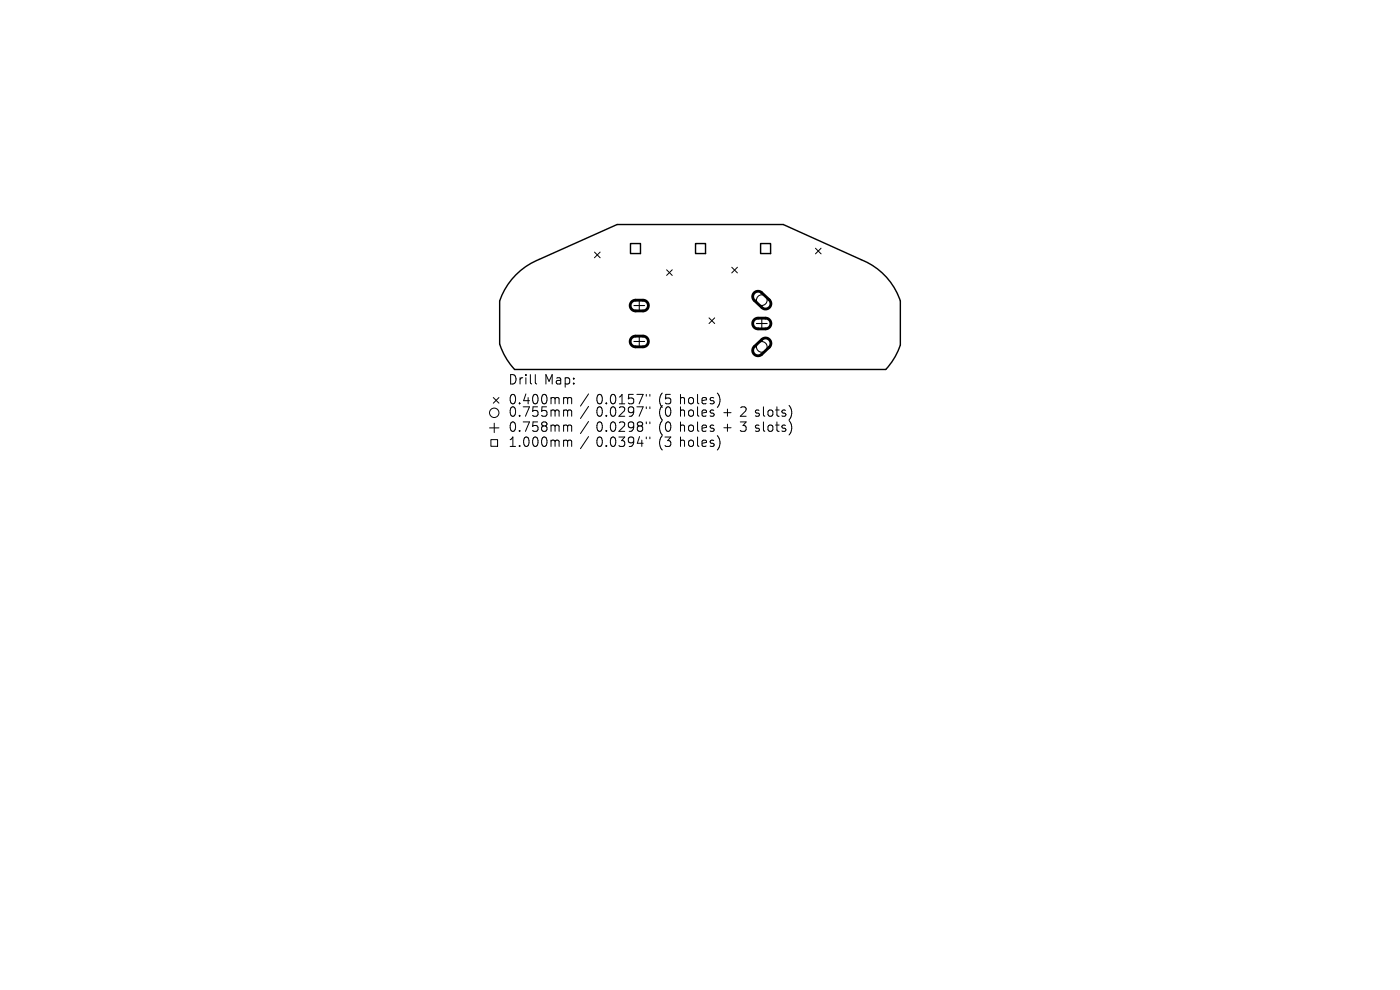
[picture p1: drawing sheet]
<svg xmlns="http://www.w3.org/2000/svg" width="297mm" height="210mm" viewBox="0 0 297 210" stroke-linecap="round" stroke-linejoin="round" font-family="sans-serif">
<defs><g id="words">
<g font-size="2.8">
<text x="107.8" y="82">Drill</text>
<text x="115.4" y="82">Map:</text>
<text x="107.8" y="86.2">0.400mm</text>
<text x="107.8" y="88.8">0.755mm</text>
<text x="126.4" y="86.2">0.0157&quot;</text>
<text x="126.4" y="88.8">0.0297&quot;</text>
<text x="139.7" y="86.2">(5</text>
<text x="139.7" y="88.8">(0</text>
<text x="144.3" y="86.2">holes)</text>
<text x="144.3" y="88.8">holes</text>
<text x="153.6" y="88.8">+</text>
<text x="157.4" y="88.8">2 slots)</text>
<text x="107.8" y="92">0.758mm</text>
<text x="107.8" y="95.2">1.000mm</text>
<text x="126.4" y="92">0.0298&quot;</text>
<text x="126.4" y="95.2">0.0394&quot;</text>
<text x="139.7" y="92">(0</text>
<text x="139.7" y="95.2">(3</text>
<text x="144.3" y="92">holes</text>
<text x="144.3" y="95.2">holes)</text>
<text x="153.6" y="92">+</text>
<text x="157.4" y="92">3 slots)</text>
</g>
</g></defs>
<path d="M109.5 58.3a14.6 14.6 0 0 1 4.9-3.3l16.5-7.4h35.3l16.5 7.5a14.3 14.3 0 0 1 8.3 8.7v9.4a14.4 14.4 0 0 1-3.1 5.2h-78.7a14.4 14.4 0 0 1-3.2-5.4v-9.2a14.6 14.6 0 0 1 3.5-5.5zM133.8 51.7h2.1v2.1h-2.1zM147.6 51.7h2.1v2.1h-2.1zM161.4 51.7h2.1v2.1h-2.1z" fill="none" stroke="#000" stroke-width=".3"/>
<g fill="none" stroke="#000" stroke-width=".21">
<path d="M126.1 53.5l1.2 1.2M127.3 53.5l-1.2 1.2M141.4 57.2l1.2 1.2M142.6 57.2l-1.2 1.2M155.2 56.7l1.2 1.2M156.4 56.7l-1.2 1.2M173 52.7l1.2 1.2M174.2 52.7l-1.2 1.2M113.6 79.5v1.7l.2 .3M150.4 67.4l1.2 1.2M151.6 67.4l-1.2 1.2M103.8 90.8h2"/>
<path d="M104.1 93.3h1.5v1.4h-1.5zM104.6 84.3l1.2 1.2M104.8 89.8v2M105.8 84.3l-1.2 1.2M120.1 84.3l.3 .3M120.1 87l.3 .3M120.1 90.2l.3 .3M120.1 93.4l.3 .3M120.4 84.6v1.1M120.4 87.3v1M120.4 90.5v1M120.4 93.7v1"/>
<path d="M120.4 84.6l.3-.3 .5 .1 .1 1.3M120.4 87.3l.3-.3 .5 .1 .1 1.2M120.4 90.5l.3-.3 .5 .1 .1 1.2M120.4 93.7l.3-.3 .5 .1 .1 1.2M124.9 83.6l-1.8 2.5M124.9 86.2l-1.8 2.6M124.9 89.4l-1.8 2.6M124.9 92.6l-1.8 2.6M137.1 83.7v.3M137.1 86.3v.4M137.1 89.5v.4M137.1 92.7v.4"/>
<path d="M137.9 83.7v.3M137.9 86.3v.4M137.9 89.5v.4M137.9 92.7v.4M152.6 84.2v1.4M152.6 93.3v1.3"/>
<circle cx="104.8" cy="87.6" r="1"/>
</g>
<g fill="none" stroke="#000" stroke-width=".23">
<path d="M134.5 64.8h2.3M134.5 72.4h2.3M135.6 63.7v2.3M135.6 71.3v2.3M160.5 68.6h2.2M161.6 67.5v2.3"/>
<circle cx="161.6" cy="73.6" r="1.13"/>
<circle cx="161.6" cy="63.7" r="1.13"/>
</g>
<path d="M134 64l.6-.3h1.8a1.14 1.14 0 0 1 1.1 1.1 1.14 1.14 0 0 1-1.1 1.2h-1.6a1.14 1.14 0 0 1-1-.7 1.14 1.14 0 0 1 .2-1.3zM134 71.6l.6-.3h1.8a1.14 1.14 0 0 1 1.1 1.1 1.14 1.14 0 0 1-1.1 1.2h-1.6a1.14 1.14 0 0 1-1-.7 1.14 1.14 0 0 1 .2-1.3zM160 62.1a1.13 1.13 0 0 1 1.6 0l1.6 1.5a1.13 1.13 0 0 1 0 1.6 1.13 1.13 0 0 1-1.6 0l-1.6-1.5a1.13 1.13 0 0 1 0-1.6zM160 67.8l.6-.3h1.8a1.14 1.14 0 0 1 1.1 1.1 1.14 1.14 0 0 1-1.1 1.2h-1.6a1.14 1.14 0 0 1-1-.7 1.14 1.14 0 0 1 .2-1.3zM160 73.5l1.6-1.5a1.13 1.13 0 0 1 1.6 .1 1.13 1.13 0 0 1 0 1.6l-1.6 1.5a1.13 1.13 0 0 1-1.6-.1 1.13 1.13 0 0 1 0-1.6z" fill="none" stroke="#000" stroke-width=".6"/>
<use href="#words"/>
</svg>
